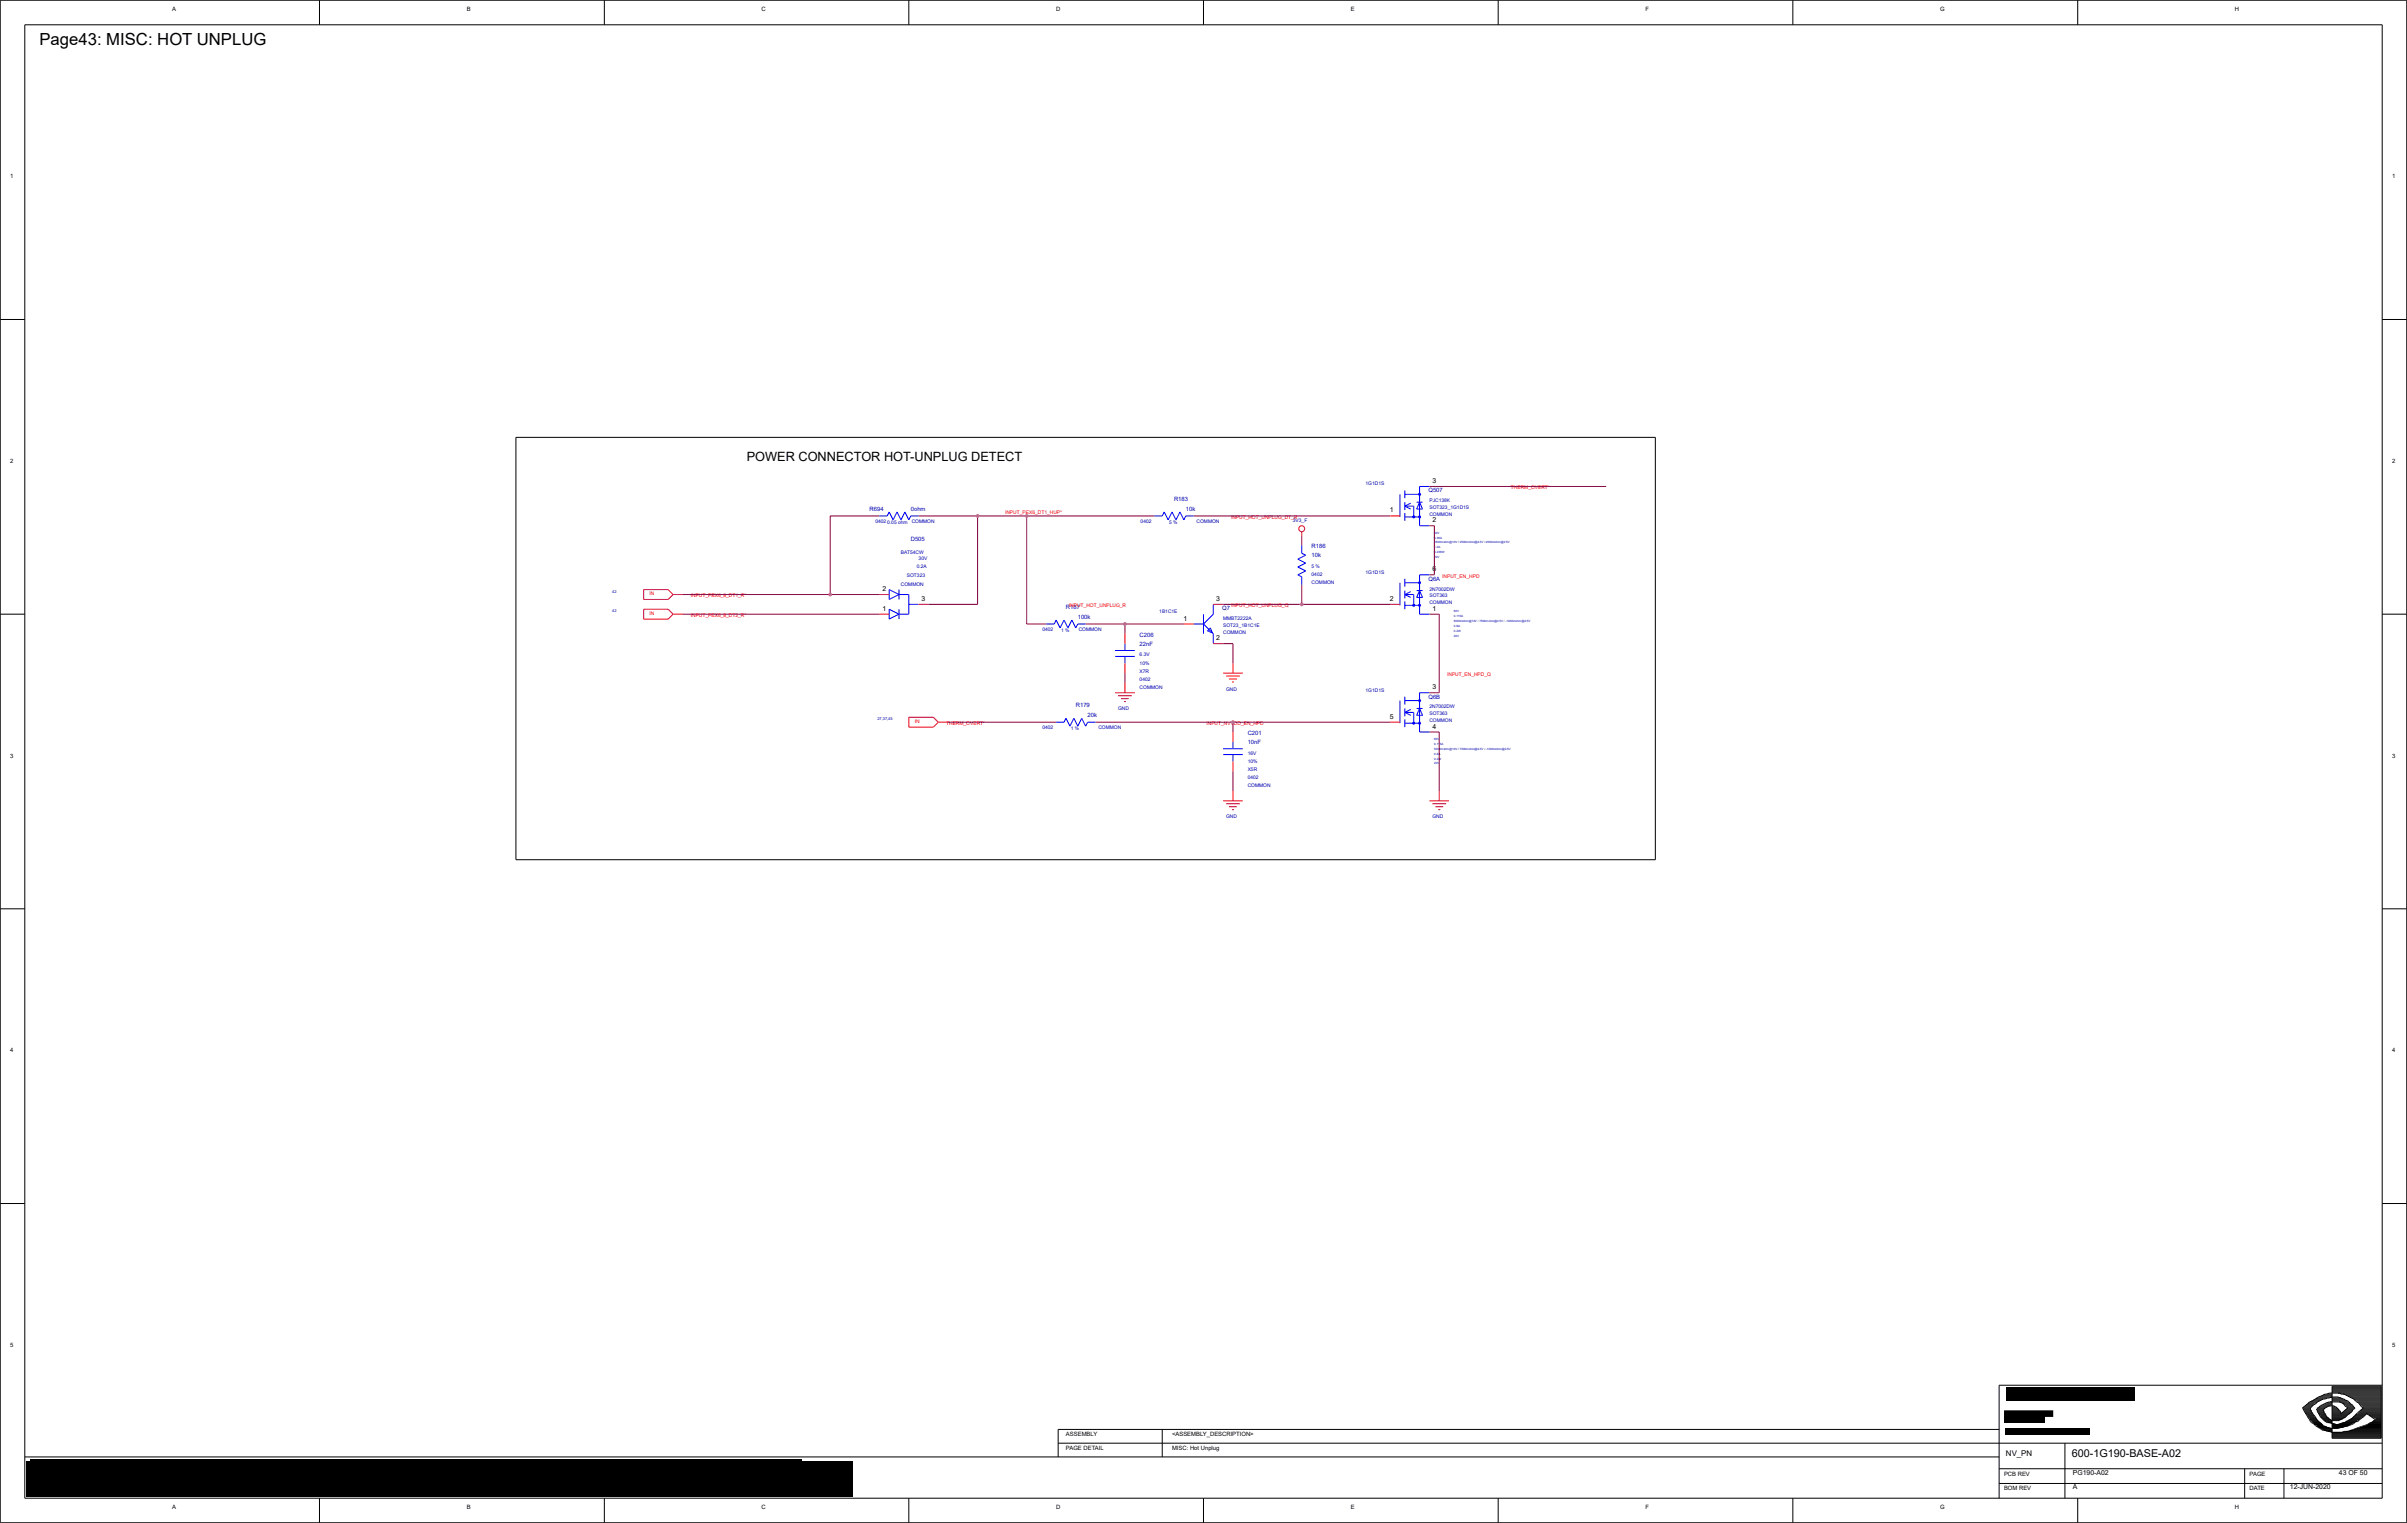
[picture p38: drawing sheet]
<svg xmlns="http://www.w3.org/2000/svg" width="122mm" height="77mm" viewBox="0 0 122 77" stroke-linecap="round" stroke-linejoin="round" font-family="sans-serif">
<defs><g id="words">
<text font-size=".8" x="2" y="2.3">Page43: MISC: HOT UNPLUG</text>
<text font-size=".6" x="37.9" y="23.4">POWER CONNECTOR HOT-UNPLUG DETECT</text>
<text font-size=".5" x="105.2" y="74">600-1G190-BASE-A02</text>
<text font-size=".4" x="101.9" y="74">NV_PN</text>
<g font-size=".3">
<text x="8.7" y=".6">A</text>
<text x="23.7" y=".6">B</text>
<text x="38.7" y=".6">C</text>
<text x="53.6" y=".6">D</text>
<text x="68.6" y=".6">E</text>
<text x="83.6" y=".6">F</text>
<text x="98.6" y=".6">G</text>
<text x="113.5" y=".6">H</text>
<text x=".5" y="9">1</text>
<text x="121.5" y="9">1</text>
<text x=".5" y="23.5">2</text>
<text x="121.5" y="23.5">2</text>
<text x="70.6" y="26">1</text>
<text x="72.8" y="26.5">2</text>
<text x="72.8" y="24.5">3</text>
<text x="72.8" y="29">6</text>
<text x="44.8" y="31">1</text>
<text x="44.8" y="30">2</text>
<text x="46.8" y="30.5">3</text>
<text x="60.1" y="31.5">1</text>
<text x="61.8" y="32.5">2</text>
<text x="61.8" y="30.5">3</text>
<text x="70.6" y="30.5">2</text>
<text x="72.8" y="35">3</text>
<text x="72.8" y="31">1</text>
<text x=".5" y="38.5">3</text>
<text x="70.6" y="36.5">5</text>
<text x="72.8" y="37">4</text>
<text x="121.5" y="38.5">3</text>
<text x=".5" y="53.4">4</text>
<text x="121.5" y="53.4">4</text>
<text x=".5" y="68.4">5</text>
<text x="121.5" y="68.4">5</text>
<text x="8.7" y="76.6">A</text>
<text x="23.7" y="76.6">B</text>
<text x="38.7" y="76.6">C</text>
<text x="53.6" y="76.6">D</text>
<text x="54.1" y="73.7">PAGE DETAIL</text>
<text x="54.1" y="73">ASSEMBLY</text>
<text x="59.5" y="73">&lt;ASSEMBLY_DESCRIPTION&gt;</text>
<text x="59.5" y="73.7">MISC: Hot Unplug</text>
<text x="68.6" y="76.6">E</text>
<text x="83.6" y="76.6">F</text>
<text x="98.6" y="76.6">G</text>
<text x="101.8" y="75.7">BOM REV</text>
<text x="101.8" y="75">PCB REV</text>
<text x="105.3" y="75.7">A</text>
<text x="105.3" y="74.9">PG190-A02</text>
<text x="113.5" y="76.6">H</text>
<text x="114.3" y="75">PAGE</text>
<text x="114.3" y="75.7">DATE</text>
<text x="116.3" y="75.7">12-JUN-2020</text>
<text x="118.8" y="74.9">43 OF 50</text>
</g>
<g font-size=".3" fill="#0000a0">
<text x="44.2" y="26">R694</text>
<text x="46.3" y="27.5">D505</text>
<text x="46.3" y="26">0ohm</text>
<text x="59.6" y="25.5">R183</text>
<text x="60.2" y="26">10k</text>
<text x="66.6" y="27.9">R186</text>
<text x="66.6" y="28.3">10k</text>
<text x="72.6" y="29.5">Q6A</text>
<text x="72.6" y="25">Q507</text>
<text x="54.1" y="30.9">R187</text>
<text x="54.6" y="35.9">R179</text>
<text x="54.7" y="31.4">100k</text>
<text x="57.9" y="32.3">C206</text>
<text x="57.9" y="32.8">22nF</text>
<text x="62.1" y="31">Q7</text>
<text x="72.6" y="35.5">Q6B</text>
<text x="55.2" y="36.4">20k</text>
<text x="63.4" y="37.3">C201</text>
<text x="63.4" y="37.8">10nF</text>
</g>
<g font-size=".2" fill="#0000a0">
<text x="44.5" y="26.6">0402</text>
<text x="45.1" y="26.6">0.05 ohm</text>
<text x="45.8" y="28.2">BAT54CW</text>
<text x="45.8" y="29.7">COMMON</text>
<text x="46.1" y="29.3">SOT323</text>
<text x="46.3" y="26.6">COMMON</text>
<text x="46.6" y="28.9">0.2A</text>
<text x="46.7" y="28.5">30V</text>
<text x="57.9" y="26.6">0402</text>
<text x="59.4" y="26.6">5 %</text>
<text x="60.8" y="26.6">COMMON</text>
<text x="65.7" y="26.5">3V3_F</text>
<text x="66.6" y="29.6">COMMON</text>
<text x="66.6" y="28.9">5 %</text>
<text x="66.6" y="29.2">0402</text>
<text x="69.4" y="29.1">1G1D1S</text>
<text x="69.4" y="24.7">1G1D1S</text>
<text x="72.6" y="30">2N7002DW</text>
<text x="72.6" y="26.2">COMMON</text>
<text x="72.6" y="25.9">SOT323_1G1D1S</text>
<text x="72.6" y="25.5">PJC138K</text>
<text x="52.9" y="32">0402</text>
<text x="53.9" y="32.1">1 %</text>
<text x="54.8" y="32">COMMON</text>
<text x="57.9" y="35">COMMON</text>
<text x="57.9" y="34.6">0402</text>
<text x="57.9" y="34.2">X7R</text>
<text x="57.9" y="33.8">10%</text>
<text x="57.9" y="33.3">6.3V</text>
<text x="58.9" y="31.1">1B1C1E</text>
<text x="62.1" y="31.5">MMBT2222A</text>
<text x="62.1" y="32.2">COMMON</text>
<text x="62.1" y="31.8">SOT23_1B1C1E</text>
<text x="62.3" y="35.1">GND</text>
<text x="69.4" y="35.1">1G1D1S</text>
<text x="72.6" y="36">2N7002DW</text>
<text x="72.6" y="30.3">SOT363</text>
<text x="72.6" y="30.7">COMMON</text>
<text x="52.9" y="37">0402</text>
<text x="54.4" y="37.1">1 %</text>
<text x="55.8" y="37">COMMON</text>
<text x="56.8" y="36.1">GND</text>
<text x="62.3" y="41.6">GND</text>
<text x="63.4" y="38.3">16V</text>
<text x="63.4" y="40">COMMON</text>
<text x="63.4" y="39.6">0402</text>
<text x="63.4" y="39.2">X5R</text>
<text x="63.4" y="38.8">10%</text>
<text x="72.6" y="36.7">COMMON</text>
<text x="72.6" y="36.3">SOT363</text>
<text x="72.8" y="41.6">GND</text>
</g>
<g font-size=".2" fill="#f00">
<text x="51.1" y="26.1">INPUT_PEX6_DT1_HUP*</text>
<text x="62.5" y="26.4">INPUT_HOT_UNPLUG_DT_R</text>
<text x="73.3" y="29.3">INPUT_EN_HPD</text>
<text x="76.7" y="24.9">THERM_OVERT*</text>
<text x="33" y="31.2">IN</text>
<text x="33" y="30.2">IN</text>
<text x="35.1" y="30.3">INPUT_PEX6_8_DT1_R*</text>
<text x="35.1" y="31.3">INPUT_PEX6_8_DT2_R*</text>
<text x="54.3" y="30.8">INPUT_HOT_UNPLUG_R</text>
<text x="62.5" y="30.8">INPUT_HOT_UNPLUG_Q</text>
<text x="73.5" y="34.3">INPUT_EN_HPD_Q</text>
<text x="46.5" y="36.7">IN</text>
<text x="48.1" y="36.8">THERM_OVERT*</text>
<text x="61.3" y="36.8">INPUT_NVVDD_EN_HPD</text>
</g>
</g></defs>
<g fill="none" stroke="#00f" stroke-width=".05">
<path d="M44.7 26.2h.4M45.2 29.9v.5M45.2 30.9v.5M45.7 30.2h.5v1h-.5M45.7 29.9v.5M45.7 30.9v.5M46.2 30.7h.5M46.3 26.2h.4M53.1 31.7h.4M53.6 36.7h.4M54.7 31.7h.4M55.2 36.7h.4"/>
<path d="M56.6 33h1M56.6 33.3h1M57.1 32.7v.3M57.1 33.3v.4M58.6 26.2h.4M60.2 26.2h.4M60.6 31.7h.5M61.1 31.2v1M61.6 30.7v.5M61.6 32.2v.5M62.1 38h1M62.1 38.3h1"/>
<path d="M62.6 37.7v.3M62.6 38.3v.4M66.1 27.7v.4M66.1 29.3v.4M71.1 25.1v1.2M71.1 29.6v1.1M71.1 35.6v1.1M71.4 30.2h.4v.5M71.4 35.6h.7M71.4 36.7h.7M71.4 24.9v.4M71.4 25.5v.4"/>
<path d="M71.4 26.1v.4M71.4 29.4v.4M71.4 30v.4M71.4 30.5v.4M71.4 35.4v.4M71.4 36v.4M71.4 36.5v.4M71.4 25.7h.4v.6M71.4 36.2h.4v.5M71.4 29.6h.7M71.4 30.7h.7M71.4 25.1h.7"/>
<path d="M71.4 26.3h.7M72 36h.3M72 36.3h.3M72 30h.3M72 30.3h.3M72 25.5h.3M72 25.9h.3M72.6 29.2h-.5v2h.5M72.6 35.2h-.5v2h.5M72.6 24.7h-.5v2h.5"/>
<circle cx="71.8" cy="36.7" r=".05"/>
<circle cx="71.8" cy="30.7" r=".05"/>
<circle cx="71.8" cy="26.3" r=".05"/>
<circle cx="72.1" cy="36.7" r=".05"/>
<circle cx="72.1" cy="25.1" r=".05"/>
<circle cx="72.1" cy="35.6" r=".05"/>
<circle cx="72.1" cy="29.6" r=".05"/>
<circle cx="72.1" cy="30.7" r=".05"/>
<circle cx="72.1" cy="26.3" r=".05"/>
</g>
<g fill="#000" stroke="#00f" stroke-width=".05">
<path d="M45.2 31.4l.5-.2zM45.2 30.4l.5-.2zM45.2 26l-.1 .2zM45.2 26l.2 .4zM45.6 26l-.2 .4zM45.6 26l.2 .4zM45.2 30.9l.5 .3zM45.2 29.9l.5 .3zM46 26l-.2 .4zM46 26l.2 .4zM46.3 26.2l-.1 .2zM53.6 31.5l-.1 .2z"/>
<path d="M53.6 31.5l.2 .4zM54 31.5l-.2 .4zM54 31.5l.2 .4zM54.1 36.5l-.1 .2zM54.4 31.5l-.2 .4zM54.1 36.5l.2 .4zM54.4 31.5l.2 .4zM54.5 36.5l-.2 .4zM54.5 36.5l.2 .4zM54.7 31.7l-.1 .2zM54.9 36.5l-.2 .4zM54.9 36.5l.2 .4z"/>
<path d="M55.2 36.7l-.1 .2zM59.1 26l-.1 .2zM59.1 26l.2 .4zM59.5 26l-.2 .4zM59.5 26l.2 .4zM59.9 26l-.2 .4zM59.9 26l.2 .4zM60.2 26.2l-.1 .2zM61.1 31.7l.5-.5zM61.5 31.9l-.2 .1zM61.5 31.9l.1 .2zM61.3 32l.3 .1z"/>
<path d="M61.1 31.7l.5 .5zM65.9 29.2l.2 .1zM65.9 28.8l.4 .2zM65.9 28.8l.4-.2zM65.9 28.4l.4-.2zM65.9 29.2l.4-.2zM65.9 28.4l.4 .2zM66.1 28.1l.2 .1zM71.4 36.2l.3-.2zM71.4 36.2l.3 .1zM71.4 30.2l.3-.2zM71.4 30.2l.3 .1z"/>
<path d="M71.4 25.7l.3-.1zM71.4 25.7l.3 .2zM72.1 36l-.1 .3zM72.1 30l-.1 .3zM72.1 25.5l-.1 .4zM72.1 36l.2 .3zM72.1 30l.2 .3zM72.1 25.5l.2 .4z"/>
</g>
<g fill="none" stroke="#f00" stroke-width=".05">
<path d="M33.9 30.9h-1.2v.5h1.2M33.9 29.9h-1.2v.5h1.2M34.2 31.2h.5M34.2 30.2h.5M44.7 31.2h.5M44.7 30.2h.5M46.7 30.7h.5M47.4 36.4h-1.2v.5h1.2M47.7 36.7h.5M56.6 35.2h1M56.8 35.3h.7M56.9 35.5h.4"/>
<path d="M57.1 35.6h.1M57.1 32.2v.5M57.1 33.7v.5M57.1 34.7v.5M60.1 31.7h.5M61.6 30.7h.5M61.6 32.7h.5M62.1 34.2h1M62.3 34.3h.7M62.4 34.5h.4M62.6 34.6h.1M62.6 33.7v.5"/>
<path d="M62.6 37.2v.5M62.6 38.7v.5M66.1 27v.2M70.6 30.7h.5M70.6 36.7h.5M70.6 26.2h.5M62.1 40.7h1M62.3 40.8h.7M62.4 41h.4M62.6 41.1h.1M62.6 40.2v.5M72.6 40.7h1"/>
<path d="M72.8 40.8h.7M72.9 41h.4M73.1 41.1h.1M73.1 40.2v.5"/>
<circle cx="66.1" cy="26.9" r=".15"/>
</g>
<path d="M34.2 31.2l-.3 .2zM34.2 30.2l-.3 .2zM33.9 30.9l.3 .3zM33.9 29.9l.3 .3zM47.4 36.9l.3-.2zM47.4 36.4l.3 .3z" fill="#000" stroke="#f00" stroke-width=".05"/>
<g fill="none" stroke="#800040" stroke-width=".05">
<path d="M34.7 30.2h10M34.7 31.2h10M44.7 26.2h-2.5v4M46.7 26.2h11.9M48.2 36.7h5.4M49.7 26.2v4.5h-2.5M52.2 26.2v5.5h.9M55.1 31.7h5M55.6 36.7h15M57.1 31.7v.5M57.1 34.2v.5M60.6 26.2h10"/>
<path d="M62.1 30.7h8.5M62.1 32.7h.5v1M62.6 36.7v.5M62.6 39.2v1M66.1 27.2v.5M66.1 29.7v1M72.6 26.7h.3v2.5h-.3M72.6 31.2h.5v4h-.5M72.6 24.7h9M72.6 37.2h.5v3"/>
</g>
<g fill="#f0f">
<circle cx="66.1" cy="30.7" r=".1"/>
<circle cx="57.1" cy="31.7" r=".1"/>
<circle cx="62.6" cy="36.7" r=".1"/>
<circle cx="42.2" cy="30.2" r=".1"/>
<circle cx="49.7" cy="26.2" r=".1"/>
<circle cx="52.2" cy="26.2" r=".1"/>
</g>
<g fill="none" stroke="#000" stroke-width=".05">
<path d="M0 16.2h1.3M0 0h122.2v77.3h-122.2zM1.3 1.3h119.7v74.8h-119.7zM16.2 0v1.3M30.7 0v1.3M46.2 0v1.3M61.1 0v1.3M76.1 0v1.3M91.1 0v1.3M105.5 0v1.3M121 16.2h1.2M0 31.2h1.3"/>
<path d="M26.2 22.2h57.9v21.5h-57.9zM121 31.2h1.2M0 46.2h1.3M121 46.2h1.2M0 61.1h1.3M1.3 74h100.2M16.2 76.1v1.2M30.7 76.1v1.2M46.2 76.1v1.2M53.7 73.3h67.3M59 72.6v1.4M61.1 76.1v1.2"/>
<path d="M76.1 76.1v1.2M91.1 76.1v1.2M101.5 72.6h-47.8v1.4M101.5 75.4h19.5M101.5 74.6h19.5M104.9 73.3v2.8M105.5 76.1v1.2M114 74.6v1.5M116 74.6v1.5M117 71.5h.4v.1h-.4M117 71.6h.4M117.1 71.7h.3h-.3"/>
<path d="M117.1 71.5h.3M117.1 71.4h.4M117.1 71.8h.4M117.2 71.4h.3M117.2 71.9h.3M117.2 71.3h.4M117.2 72h.4M117.2 71.9h.4M117.3 71.3h.4M117.3 72h.3M117.3 72.1h.4M117.4 71.2h.3"/>
<path d="M117.4 72.2h.4M117.4 71.2h.4M117.5 72.3h.4M117.5 71.1h.4M117.6 72.4h.4M117.6 71.1h.5M117.7 71.6h.3M117.7 72.4h.3M117.7 71h.6M117.7 71.6v.1h.4M117.7 71.7h.3M117.7 72.5h.5"/>
<path d="M117.8 72.5h.5M117.8 71.8h.3M117.8 71.5h.4M117.8 71.9h.3M117.8 71h1M117.9 72h.3M117.9 71.9l.3 .1M117.9 72.6h.9M117.9 72h.4M117.9 71.4h.7M117.9 70.9h.6M118 72.1h.3"/>
<path d="M118 72.6h.5M118 72.1h.4M118 71.4h.5M118 70.9h.5M118 72.7h.5M118.1 72.2h.7M118.1 71.3h.4M118.1 71.5h-.4l.4 .1M118.1 70.8h.4M118.2 72.2h.3M118.2 72.3h.3M118.2 71.3h.3"/>
<path d="M118.2 72.7h.3M118.3 71.2h1M118.3 70.8h2.7M118.5 72.3h.1M118.5 72.1h.4M118.5 71.7h.4M118.5 71.6l.3 .1M118.5 71.5h.2M118.5 72h.7M118.5 71.6h.3M118.5 71.9h.7M118.5 72h.6"/>
<path d="M118.5 72.1h.5M118.5 71.9h.8M118.5 70.7h2.5M118.5 70.5h2.5M118.5 70.6h2.5M118.5 72.5h.5M118.5 72.4h.8M118.5 72.4h.9M118.5 71.2h.7M118.5 71.1h.6M118.5 71h.4M118.5 72.8h2.5"/>
<path d="M118.5 73h2.5M118.5 72.9h2.5M118.5 72.5h.7M118.5 71.8h.4M118.5 71.8h.9M118.5 70.4h2.5v2.7h-2.5zM118.9 72.3h.6M118.9 70.8h2.1M119 71.3h.4M119 71.8h.4M119 72.3h.6M119.1 71.7h.4"/>
<path d="M119.1 72.7h1.9M119.1 71.4h.4h-.3M119.2 71.6h.3M119.2 72.2h.6M119.2 70.9h1.8M119.2 71.5h.4M119.3 71.5l.3 .1h-.4M119.3 72.2h.5M119.3 70.9h1.7M119.4 72.1h.5M119.4 72.7h1.6M119.4 71h1.6"/>
<path d="M119.5 71h1.5M119.5 72h.5M119.6 72h.5M119.6 72.6h1.4M119.6 71.1h1.4M119.6 71.9h.5M119.7 71.9h.5M119.7 71.2h1.3M119.7 72.6h1.3M119.8 71.2h1.2M119.8 71.8h1.2M119.8 71.3h1.2"/>
<path d="M119.9 71.7h1.1M119.9 71.3h1.1M119.9 72.5h1.1M119.9 71.4h1.1M120 71.6h1M120 71.4h1M120 71.5h1M120 72.5h1M120.1 71.5h.9M120.2 72.4h.8M120.3 72.4h.7M120.3 71.9h.7"/>
<path d="M120.4 72.3h.6M120.4 71.9h.6M120.5 72h.5M120.5 72.2h.5M120.6 72h.4M120.6 72.2h.4M120.7 72.1h.3M121 61.1h1.2M121 70.4h-19.5v5.7"/>
</g>
<g fill="#000" stroke="#000" stroke-width=".05">
<path d="M117 71.5l.1 .2zM117.1 71.7l.1 .2zM117.2 71.9v.1zM117 71.5l.2-.2zM117.2 72l.1 .1zM117.2 71.3l.1-.1zM117.3 72.1l.1 .1zM117.4 72.2v.1zM117.4 72.3h.1zM117.5 71.4l-.1 .1zM117.4 71.6v.1zM117.3 71.2h.2z"/>
<path d="M117.5 72.3l.1 .1zM117.5 71.4l.1-.1zM117.4 71.7l.1 .2zM117.5 71.9h.1zM117.5 71.2l.1-.1zM117.6 72.4l.2 .1zM117.7 71.2l-.1 .1zM117.6 71.9l.1 .2zM117.7 71.7l.1 .1zM117.6 71.1l.1-.1zM117.7 71.2l.2-.1zM117.7 72.1v.1z"/>
<path d="M117.7 72.2l.2 .1zM117.8 71.8l.1 .2zM117.7 71h.1zM117.8 72.5l.1 .1zM117.9 72l.1 .1zM117.9 71.4l-.1 .1zM117.8 71l.1-.1zM117.9 72.6l.1 .1zM117.9 71.1h.1zM117.9 71.4h.1zM118 72.1l.1 .1zM117.9 70.9h.1z"/>
<path d="M118 71.6l.1-.1zM117.9 72.3l.1 .1zM118 72.4l.1 .1zM118.1 72.2l.1 .1zM118 71.4l.1-.1zM118 71.6l.1 .2zM118 70.9l.1-.1zM118.1 71.5l.2-.1zM118.1 72.7h.1zM118.1 71.1l.1-.1zM118.1 71.3h.1zM118.1 71.8l.1 .1z"/>
<path d="M118.2 72h.1zM118.3 72.3h.2zM118.2 71.3l.1-.1zM118.2 70.8h.1zM118.3 72v.1zM118.3 72.7l.2 .1zM118.3 71h.2zM118.3 72.1h.1zM118.3 72.5l.1 .1zM118.4 72.1l.1 .1zM118.6 71.4v.1zM118.6 72.3l.1 .1z"/>
<path d="M118.7 71.5l.1 .1zM118.8 72.6l.1-.1zM118.9 72.1l-.1 .1zM118.8 72.4l.1-.1zM118.8 71h.1zM118.9 71.7v.1zM118.9 71.2l.1 .1zM118.9 72.3h.1zM118.9 72.1h.1zM118.9 71l.1 .1zM119 72.5h.1zM119 71.3h.1z"/>
<path d="M119.1 71.3v.1zM119.1 70.8l.1 .1zM119.1 72l-.1 .1zM119 72.8l.1-.1zM119.1 72h.1zM119.1 71.1l.2 .1zM119.1 72.3l.1-.1zM119.2 70.9h.1zM119.2 72.5l.1-.1zM119.2 72.2h.1zM119.1 71.4l.2 .1zM118.9 71.8l.4-.3z"/>
<path d="M119.3 71.9l-.1 .1zM119.3 72.4h.2zM119.3 71.2l.1 .1zM119.3 72.2l.2-.1zM119.5 71l.1 .1zM119.3 71.9l.2-.2zM119.5 71.6v.1zM119.4 71.3l.1 .1zM119.3 70.9l.2 .1zM119.5 71.6h.1zM119.5 71.4l.1 .1zM119.6 71.1l.1 .1z"/>
<path d="M119.3 72.7l.3-.1zM119.6 72.3l.1-.1zM119.5 72.4l.1-.1zM119.6 71.9l-.1 .2zM119.7 71.2l.1 .1zM119.6 71.9l.2-.1zM119.9 72.1l-.1 .1zM119.6 72.6l.2-.1zM119.8 71.3l.2 .2zM119.9 72.1l.2-.1zM120 71.5h.1zM119.8 72.5h.2z"/>
<path d="M120.2 71.8l-.1 .2zM119.8 71.8l.3-.3zM120 72.5l.1-.1zM120.2 71.8l.1 .1zM120.1 72.4h.2zM120.3 71.9l.4 .2zM120.3 72.4l.1-.1zM120.5 72.3l.1-.1zM120.7 72.1l-.1 .1z"/>
</g>
<path d="M1.4 74.2h41.9v1.8h-41.9zM101.9 70.5h6.5v.6h-6.5zM101.8 71.6h2.5v.4h-2.5z" fill="#000"/>
<path d="M101.8 72.1h2.1M101.8 72.7h4.3" fill="none" stroke="#000" stroke-width=".33"/>
<path d="M1.6 74.2h39.1" fill="none" stroke="#000" stroke-width=".12"/>
<use href="#words"/>
</svg>
